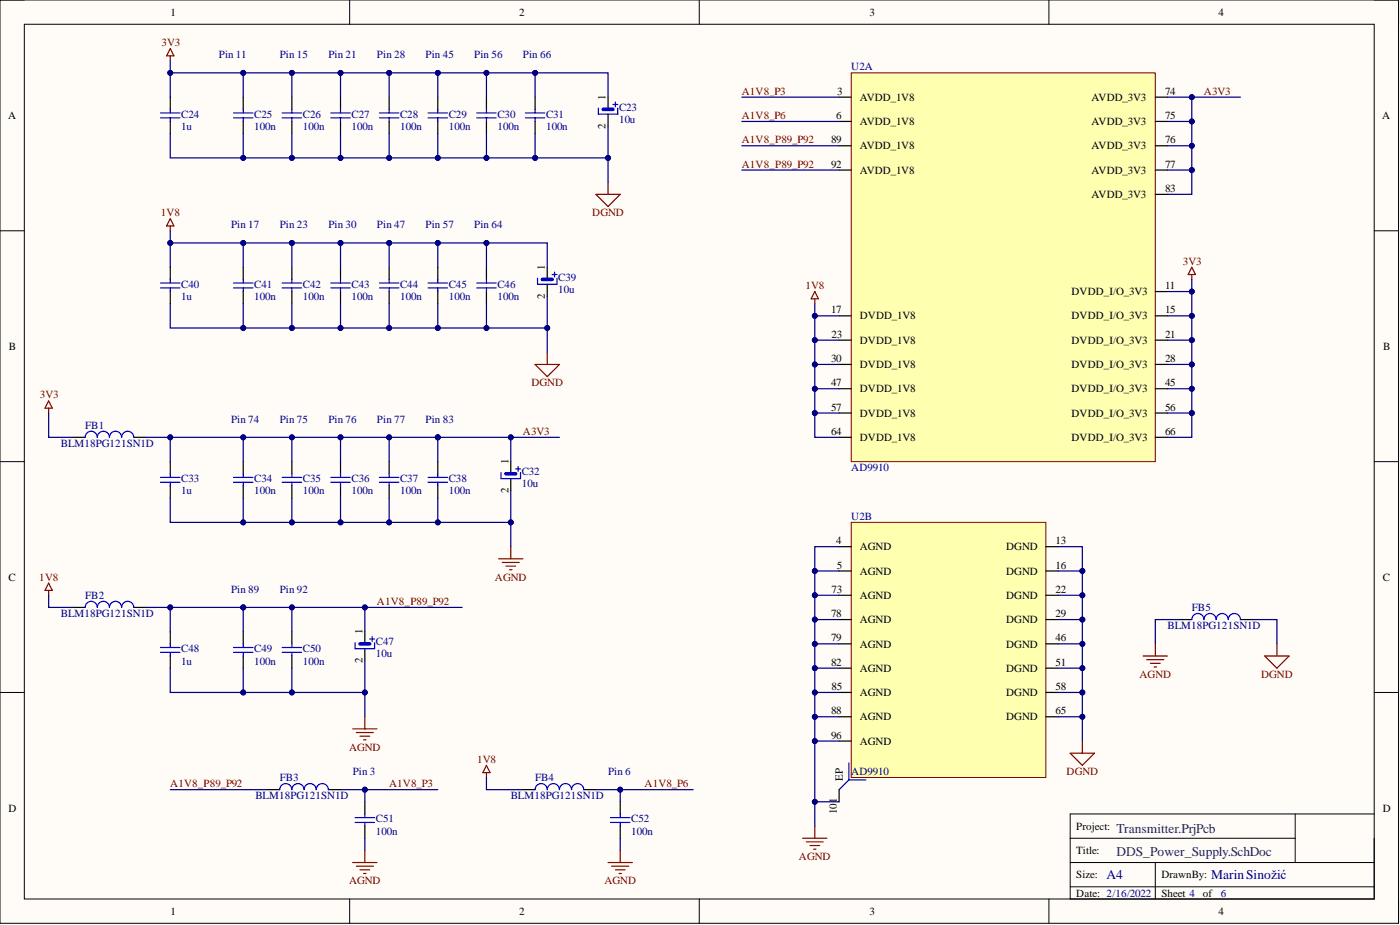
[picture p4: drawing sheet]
<svg xmlns="http://www.w3.org/2000/svg" width="292mm" height="193mm" viewBox="0 0 292 193" stroke-linecap="round" stroke-linejoin="round" font-family="sans-serif">
<defs><g id="words">
<g font-size="2.8" fill="#073763">
<text x="232.9" y="173.8">Transmitter.PrjPcb</text>
<text x="232.9" y="178.6">DDS_Power_Supply.SchDoc</text>
</g>
<g font-size="2.8" fill="#000080">
<text x="230.9" y="183.4">A4</text>
<text x="252.7" y="183.4">MarinSinožić</text>
</g>
<g font-size="2.3">
<text x="35.6" y="3.3">1</text>
<text x="108.3" y="3.3">2</text>
<text x="181.4" y="3.3">3</text>
<text x="254.2" y="3.3">4</text>
<text x="126.4" y="20.8" transform="rotate(-90 126.4 20.8)">1</text>
<text x="174.7" y="19.8">3</text>
<text x="179.4" y="21">AVDD_1V8</text>
<text x="227.8" y="21">AVDD_3V3</text>
<text x="243.1" y="19.8">74</text>
<text x="1.7" y="24.8">A</text>
<text x="126.4" y="26.9" transform="rotate(-90 126.4 26.9)">2</text>
<text x="173.4" y="29.9">89</text>
<text x="174.5" y="24.8">6</text>
<text x="179.4" y="26.1">AVDD_1V8</text>
<text x="227.8" y="26.1">AVDD_3V3</text>
<text x="243.1" y="24.8">75</text>
<text x="243.1" y="29.9">76</text>
<text x="288.4" y="24.8">A</text>
<text x="173.4" y="35">92</text>
<text x="179.4" y="31.2">AVDD_1V8</text>
<text x="227.8" y="31.2">AVDD_3V3</text>
<text x="243.1" y="35">77</text>
<text x="179.4" y="36.2">AVDD_1V8</text>
<text x="227.8" y="41.3">AVDD_3V3</text>
<text x="227.8" y="36.2">AVDD_3V3</text>
<text x="243.1" y="40">83</text>
<text x="113.7" y="56.3" transform="rotate(-90 113.7 56.3)">1</text>
<text x="113.7" y="62.3" transform="rotate(-90 113.7 62.3)">2</text>
<text x="173.4" y="65.4">17</text>
<text x="223.5" y="61.6">DVDD_I/O_3V3</text>
<text x="243.1" y="60.3">11</text>
<text x="243.1" y="65.4">15</text>
<text x="173.5" y="70.5">23</text>
<text x="179.4" y="66.6">DVDD_1V8</text>
<text x="179.4" y="71.7">DVDD_1V8</text>
<text x="223.5" y="66.6">DVDD_I/O_3V3</text>
<text x="223.5" y="71.7">DVDD_I/O_3V3</text>
<text x="243.1" y="70.5">21</text>
<text x="1.9" y="73">B</text>
<text x="173.4" y="75.5">30</text>
<text x="179.4" y="76.8">DVDD_1V8</text>
<text x="223.5" y="76.8">DVDD_I/O_3V3</text>
<text x="243.1" y="75.5">28</text>
<text x="288.6" y="73">B</text>
<text x="173.4" y="80.6">47</text>
<text x="179.4" y="81.9">DVDD_1V8</text>
<text x="223.5" y="81.9">DVDD_I/O_3V3</text>
<text x="243.1" y="80.6">45</text>
<text x="173.4" y="85.7">57</text>
<text x="179.4" y="86.9">DVDD_1V8</text>
<text x="223.5" y="86.9">DVDD_I/O_3V3</text>
<text x="243.1" y="85.7">56</text>
<text x="173.4" y="90.7">64</text>
<text x="179.4" y="92">DVDD_1V8</text>
<text x="223.5" y="92">DVDD_I/O_3V3</text>
<text x="243.1" y="90.7">66</text>
<text x="106.1" y="96.8" transform="rotate(-90 106.1 96.8)">1</text>
<text x="106.1" y="102.9" transform="rotate(-90 106.1 102.9)">2</text>
<text x="174.5" y="113.5">4</text>
<text x="220.2" y="113.5">13</text>
<text x="174.6" y="118.6">5</text>
<text x="179.4" y="114.8">AGND</text>
<text x="179.4" y="119.9">AGND</text>
<text x="209.9" y="114.8">DGND</text>
<text x="209.9" y="119.9">DGND</text>
<text x="220.2" y="118.6">16</text>
<text x="1.8" y="121.1">C</text>
<text x="173.5" y="123.7">73</text>
<text x="179.4" y="124.9">AGND</text>
<text x="209.9" y="124.9">DGND</text>
<text x="220.2" y="123.7">22</text>
<text x="288.5" y="121.1">C</text>
<text x="173.4" y="128.7">78</text>
<text x="179.4" y="130">AGND</text>
<text x="209.9" y="130">DGND</text>
<text x="220.2" y="128.7">29</text>
<text x="75.6" y="132.3" transform="rotate(-90 75.6 132.3)">1</text>
<text x="173.4" y="133.8">79</text>
<text x="179.4" y="135.1">AGND</text>
<text x="209.9" y="135.1">DGND</text>
<text x="220.2" y="133.8">46</text>
<text x="75.6" y="138.4" transform="rotate(-90 75.6 138.4)">2</text>
<text x="173.4" y="138.9">82</text>
<text x="173.5" y="144">85</text>
<text x="179.4" y="140.1">AGND</text>
<text x="209.9" y="140.1">DGND</text>
<text x="220.2" y="138.9">51</text>
<text x="220.2" y="144">58</text>
<text x="173.4" y="149">88</text>
<text x="179.4" y="145.2">AGND</text>
<text x="209.9" y="145.2">DGND</text>
<text x="220.2" y="149">65</text>
<text x="173.4" y="154.1">96</text>
<text x="179.4" y="150.3">AGND</text>
<text x="179.4" y="155.4">AGND</text>
<text x="209.9" y="150.3">DGND</text>
<text x="175.8" y="163" transform="rotate(-90 175.8 163)">EP</text>
<text x="1.8" y="169.3">D</text>
<text x="174.6" y="169.9" transform="rotate(-90 174.6 169.9)">101</text>
<text x="224.6" y="173.1">Project:</text>
<text x="288.5" y="169.3">D</text>
<text x="224.6" y="178.2">Title:</text>
<text x="224.6" y="183.2">Size:</text>
<text x="242.3" y="183.2">DrawnBy:</text>
<text x="35.6" y="190.8">1</text>
<text x="108.3" y="190.8">2</text>
<text x="181.4" y="190.8">3</text>
<text x="224.6" y="187">Date: 2/16/2022</text>
<text x="242.3" y="187">Sheet 4</text>
<text x="250.9" y="187">of</text>
<text x="254.2" y="190.8">4</text>
</g>
<g font-size="2.3" fill="#800000">
<text x="33.7" y="9.6">3V3</text>
<text x="154.8" y="19.8">A1V8_P3</text>
<text x="251.2" y="19.8">A3V3</text>
<text x="154.8" y="24.8">A1V8_P6</text>
<text x="154.8" y="29.9">A1V8_P89_P92</text>
<text x="154.8" y="35">A1V8_P89_P92</text>
<text x="33.6" y="45.1">1V8</text>
<text x="123.6" y="45.1">DGND</text>
<text x="246.8" y="55.2">3V3</text>
<text x="168.1" y="60.3">1V8</text>
<text x="8.3" y="83.1">3V3</text>
<text x="110.9" y="80.6">DGND</text>
<text x="109.1" y="90.7">A3V3</text>
<text x="8.2" y="121.1">1V8</text>
<text x="103.3" y="121.1">AGND</text>
<text x="78.7" y="126.2">A1V8_P89_P92</text>
<text x="237.7" y="141.4">AGND</text>
<text x="263.1" y="141.4">DGND</text>
<text x="72.8" y="156.6">AGND</text>
<text x="99.5" y="159.2">1V8</text>
<text x="222.5" y="161.7">DGND</text>
<text x="35.5" y="164.2">A1V8_P89_P92</text>
<text x="81.2" y="164.2">A1V8_P3</text>
<text x="134.5" y="164.2">A1V8_P6</text>
<text x="166.7" y="179.4">AGND</text>
<text x="72.8" y="184.5">AGND</text>
<text x="126.1" y="184.5">AGND</text>
</g>
<g font-size="2.3" fill="#000080">
<text x="45.7" y="12.2">Pin 11</text>
<text x="58.4" y="12.2">Pin 15</text>
<text x="68.5" y="12.2">Pin 21</text>
<text x="78.7" y="12.2">Pin 28</text>
<text x="88.8" y="12.2">Pin 45</text>
<text x="99" y="12.2">Pin 56</text>
<text x="109.1" y="12.2">Pin 66</text>
<text x="177.6" y="14.7">U2A</text>
<text x="129.2" y="23.1">C23</text>
<text x="37.8" y="24.6">C24</text>
<text x="37.8" y="27.1">1u</text>
<text x="53" y="24.6">C25</text>
<text x="53" y="27.1">100n</text>
<text x="63.2" y="24.6">C26</text>
<text x="63.2" y="27.1">100n</text>
<text x="73.3" y="24.6">C27</text>
<text x="73.3" y="27.1">100n</text>
<text x="83.5" y="24.6">C28</text>
<text x="83.5" y="27.1">100n</text>
<text x="93.6" y="24.6">C29</text>
<text x="93.6" y="27.1">100n</text>
<text x="103.8" y="24.6">C30</text>
<text x="103.8" y="27.1">100n</text>
<text x="113.9" y="24.6">C31</text>
<text x="113.9" y="27.1">100n</text>
<text x="129.2" y="25.6">10u</text>
<text x="48.2" y="47.6">Pin 17</text>
<text x="58.4" y="47.6">Pin 23</text>
<text x="68.5" y="47.6">Pin 30</text>
<text x="78.7" y="47.6">Pin 47</text>
<text x="88.8" y="47.6">Pin 57</text>
<text x="99" y="47.6">Pin 64</text>
<text x="116.5" y="58.5">C39</text>
<text x="37.8" y="60.1">C40</text>
<text x="37.8" y="62.6">1u</text>
<text x="53" y="60.1">C41</text>
<text x="53" y="62.6">100n</text>
<text x="63.2" y="60.1">C42</text>
<text x="63.2" y="62.6">100n</text>
<text x="73.3" y="60.1">C43</text>
<text x="73.3" y="62.6">100n</text>
<text x="83.5" y="60.1">C44</text>
<text x="83.5" y="62.6">100n</text>
<text x="93.6" y="60.1">C45</text>
<text x="93.6" y="62.6">100n</text>
<text x="103.8" y="60.1">C46</text>
<text x="103.8" y="62.6">100n</text>
<text x="116.5" y="61.1">10u</text>
<text x="17.8" y="89.5">FB1</text>
<text x="48.2" y="88.2">Pin 74</text>
<text x="58.4" y="88.2">Pin 75</text>
<text x="68.5" y="88.2">Pin 76</text>
<text x="78.7" y="88.2">Pin 77</text>
<text x="88.8" y="88.2">Pin 83</text>
<text x="12.7" y="93.3">BLM18PG121SN1D</text>
<text x="37.8" y="100.6">C33</text>
<text x="53" y="100.6">C34</text>
<text x="63.2" y="100.6">C35</text>
<text x="73.3" y="100.6">C36</text>
<text x="83.5" y="100.6">C37</text>
<text x="93.6" y="100.6">C38</text>
<text x="108.9" y="99.1">C32</text>
<text x="108.9" y="101.6">10u</text>
<text x="177.6" y="98.3">AD9910</text>
<text x="37.8" y="103.1">1u</text>
<text x="53" y="103.1">100n</text>
<text x="63.2" y="103.1">100n</text>
<text x="73.3" y="103.1">100n</text>
<text x="83.5" y="103.1">100n</text>
<text x="93.6" y="103.1">100n</text>
<text x="177.6" y="108.5">U2B</text>
<text x="17.8" y="124.9">FB2</text>
<text x="48.2" y="123.7">Pin 89</text>
<text x="58.4" y="123.7">Pin 92</text>
<text x="12.7" y="128.7">BLM18PG121SN1D</text>
<text x="243.6" y="131.3">BLM18PG121SN1D</text>
<text x="248.7" y="127.5">FB5</text>
<text x="37.8" y="136.1">C48</text>
<text x="53" y="136.1">C49</text>
<text x="63.2" y="136.1">C50</text>
<text x="78.4" y="134.6">C47</text>
<text x="78.4" y="137.1">10u</text>
<text x="37.8" y="138.6">1u</text>
<text x="53" y="138.6">100n</text>
<text x="63.2" y="138.6">100n</text>
<text x="73.6" y="161.7">Pin 3</text>
<text x="126.9" y="161.7">Pin 6</text>
<text x="177.6" y="161.7">AD9910</text>
<text x="53.3" y="166.8">BLM18PG121SN1D</text>
<text x="58.4" y="163">FB3</text>
<text x="106.6" y="166.8">BLM18PG121SN1D</text>
<text x="111.6" y="163">FB4</text>
<text x="78.4" y="171.6">C51</text>
<text x="131.7" y="171.6">C52</text>
<text x="78.4" y="174.1">100n</text>
<text x="131.7" y="174.1">100n</text>
<text x="254.7" y="187">6</text>
</g>
</g></defs>
<path d="M0 0h291.8v192.6h-291.8z" fill-rule="evenodd" fill="#fffcf8"/>
<path d="M0 0h291.8v192.6h-291.8z" fill="none" stroke="#000" stroke-width=".21"/>
<path d="M5.1 5.1h281.6v182.4h-281.6z" fill-rule="evenodd" fill="#fffcf8"/>
<g fill="none" stroke="#000" stroke-width=".21">
<path d="M0 0h5.1M72.9 0v5.1M145.9 0v5.1M218.8 0v5.1M286.7 0h5.1v5.1M5.1 5.1h281.6v182.4h-281.6zM0 48.1h5.1M286.7 48.1h5.1M0 96.3h5.1M286.7 96.3h5.1M0 144.5h5.1M286.7 144.5h5.1"/>
<path d="M223.3 174.9h46.9M223.3 179.9h63.4M241 179.9v7.6M270.2 169.8v10.1M286.7 169.8h-63.4v17.7h63.4v-12.6M72.9 187.5v5.1M145.9 187.5v5.1M218.8 187.5v5.1M223.3 185h63.4M291.8 187.5v5.1"/>
</g>
<path d="M177.6 15.2h63.4v81.1h-63.4z" fill-rule="evenodd" fill="#ffffb0"/>
<path d="M177.6 15.2h63.4v81.1h-63.4z" fill="none" stroke="#800000" stroke-width=".21"/>
<g fill="none" stroke="#000" stroke-width=".25">
<path d="M175.1 20.3h2.5M175.1 25.3h2.5M175.1 30.4h2.5M175.1 35.5h2.5M241 20.3h2.6M241 25.3h2.6M241 30.4h2.6M241 35.5h2.6M241 40.5h2.6M175.1 65.9h2.5M175.1 71h2.5M175.1 76h2.5"/>
<path d="M241 65.9h2.6M241 71h2.6M241 76h2.6M241 60.8h2.6M175.1 81.1h2.5M175.1 86.2h2.5M175.1 91.2h2.5M241 81.1h2.6M241 86.2h2.6M241 91.2h2.6"/>
</g>
<path d="M177.6 109h40.6v53.2h-40.6z" fill-rule="evenodd" fill="#ffffb0"/>
<path d="M177.6 109h40.6v53.2h-40.6z" fill="none" stroke="#800000" stroke-width=".21"/>
<g fill="none" stroke="#000" stroke-width=".25">
<path d="M35.5 20.3v2.5M35.5 25.3v2.6M60.9 20.3v2.5M60.9 25.3v2.6M71 20.3v2.5M71 25.3v2.6M81.2 20.3v2.5M81.2 25.3v2.6M91.3 20.3v2.5M91.3 25.3v2.6M101.5 20.3v2.5M101.5 25.3v2.6"/>
<path d="M111.6 20.3v2.5M111.6 25.3v2.6M126.9 20.3v2.5M126.9 23.8v2.6M15.2 91.2h2.6M27.9 91.2h2.5M35.5 96.3v2.5M50.7 96.3v2.5M60.9 96.3v2.5M71 96.3v2.5M81.2 96.3v2.5M91.3 96.3v2.5"/>
<path d="M106.6 96.3v2.5M106.6 99.9v2.5M35.5 101.4v2.5M50.7 101.4v2.5M60.9 101.4v2.5M71 101.4v2.5M81.2 101.4v2.5M91.3 101.4v2.5M175.1 114h2.5M175.1 119.1h2.5M218.2 114h2.5M218.2 119.1h2.5"/>
<path d="M15.2 126.7h2.6M27.9 126.7h2.5M35.5 131.8v2.5M35.5 136.9v2.5M50.7 131.8v2.5M50.7 136.9v2.5M60.9 131.8v2.5M60.9 136.9v2.5M76.1 131.8v2.5M76.1 135.3v2.6M175.1 124.2h2.5M175.1 129.3h2.5"/>
<path d="M175.1 134.3h2.5M175.1 139.4h2.5M218.2 124.2h2.5M218.2 129.3h2.5M218.2 134.3h2.5M218.2 139.4h2.5M246.1 129.3h2.6M258.8 129.3h2.5M175.1 144.5h2.5M175.1 149.5h2.5M175.1 154.6h2.5M218.2 144.5h2.5"/>
<path d="M218.2 149.5h2.5M55.8 164.7h2.6M68.5 164.7h2.5M76.1 167.3v2.5M76.1 172.3v2.6M109.1 164.7h2.5M121.8 164.7h2.5M129.4 167.3v2.5M129.4 172.3v2.6M175.1 164.7v2.6"/>
</g>
<g fill="none" stroke="#00f" stroke-width=".25">
<path d="M33.5 23.6h4.1M33.5 24.6h4.1M35.5 22.8v.8M35.5 24.6v.7M58.9 23.6h4M58.9 24.6h4M60.9 22.8v.8M60.9 24.6v.7M69 23.6h4.1M69 24.6h4.1M71 22.8v.8M71 24.6v.7"/>
<path d="M79.2 23.6h4M79.2 24.6h4M81.2 22.8v.8M81.2 24.6v.7M89.3 23.6h4.1M89.3 24.6h4.1M91.3 22.8v.8M91.3 24.6v.7M99.5 23.6h4M99.5 24.6h4M101.5 22.8v.8M101.5 24.6v.7"/>
<path d="M109.6 23.6h4.1M109.6 24.6h4.1M111.6 22.8v.8M111.6 24.6v.7M124.8 22.5v1.3h4.1v-1.3M127.9 21.8h1M128.4 21.3v1M17.8 91.2a1.27 1.27 0 0 1 1.2-1.2 1.27 1.27 0 0 1 1.3 1.2 1.27 1.27 0 0 1 1.3-1.2 1.27 1.27 0 0 1 1.2 1.2 1.27 1.27 0 0 1 1.3-1.2 1.27 1.27 0 0 1 1.3 1.2 1.27 1.27 0 0 1 1.2-1.2 1.27 1.27 0 0 1 1.3 1.2M33.5 99.6h4.1M35.5 98.8v.8M48.7 99.6h4.1M50.7 98.8v.8"/>
<path d="M58.9 99.6h4M60.9 98.8v.8M69 99.6h4.1M71 98.8v.8M79.2 99.6h4M81.2 98.8v.8M89.3 99.6h4.1M91.3 98.8v.8M104.5 98.6v1.3h4.1v-1.3M107.6 97.8h1M108.1 97.3v1M33.5 100.6h4.1"/>
<path d="M35.5 100.6v.8M48.7 100.6h4.1M50.7 100.6v.8M58.9 100.6h4M60.9 100.6v.8M69 100.6h4.1M71 100.6v.8M79.2 100.6h4M81.2 100.6v.8M89.3 100.6h4.1M91.3 100.6v.8M17.8 126.7a1.27 1.27 0 0 1 1.2-1.3 1.27 1.27 0 0 1 1.3 1.3 1.27 1.27 0 0 1 1.3-1.3 1.27 1.27 0 0 1 1.2 1.3 1.27 1.27 0 0 1 1.3-1.3 1.27 1.27 0 0 1 1.3 1.3 1.27 1.27 0 0 1 1.2-1.3 1.27 1.27 0 0 1 1.3 1.3"/>
<path d="M33.5 135.1h4.1M33.5 136.1h4.1M35.5 134.3v.8M35.5 136.1v.8M48.7 135.1h4.1M48.7 136.1h4.1M50.7 134.3v.8M50.7 136.1v.8M58.9 135.1h4M58.9 136.1h4M60.9 134.3v.8M60.9 136.1v.8"/>
<path d="M74.1 134.1v1.2h4v-1.2M77.1 133.3h1M77.6 132.8v1M248.7 129.3a1.27 1.27 0 0 1 1.2-1.3 1.27 1.27 0 0 1 1.3 1.3 1.27 1.27 0 0 1 1.3-1.3 1.27 1.27 0 0 1 1.2 1.3 1.27 1.27 0 0 1 1.3-1.3 1.27 1.27 0 0 1 1.3 1.3 1.27 1.27 0 0 1 1.2-1.3 1.27 1.27 0 0 1 1.3 1.3M177.1 159.2v3.5M58.4 164.7a1.27 1.27 0 0 1 1.2-1.2 1.27 1.27 0 0 1 1.3 1.2 1.27 1.27 0 0 1 1.3-1.2 1.27 1.27 0 0 1 1.2 1.2 1.27 1.27 0 0 1 1.3-1.2 1.27 1.27 0 0 1 1.3 1.2 1.27 1.27 0 0 1 1.2-1.2 1.27 1.27 0 0 1 1.3 1.2M74.1 170.6h4M74.1 171.6h4M76.1 169.8v.8M76.1 171.6v.7M111.6 164.7a1.27 1.27 0 0 1 1.3-1.2 1.27 1.27 0 0 1 1.3 1.2 1.27 1.27 0 0 1 1.2-1.2 1.27 1.27 0 0 1 1.3 1.2 1.27 1.27 0 0 1 1.3-1.2 1.27 1.27 0 0 1 1.3 1.2 1.27 1.27 0 0 1 1.2-1.2 1.27 1.27 0 0 1 1.3 1.2M127.4 170.6h4"/>
<path d="M127.4 171.6h4M129.4 169.8v.8M129.4 171.6v.7M177.1 162.7h3.6M177.1 162.7l-2 2"/>
</g>
<g fill="none" stroke="#800000" stroke-width=".25">
<path d="M35.5 10.1l.8 1.6h-1.5zM35.5 11.7v1M126.9 38v2.5M124.3 40.5h5.1l-2.5 2.6zM10.1 83.6l.8 1.6h-1.5zM10.1 85.2v1M104 116.6h5.1M104.8 117.3h3.5M105.6 118.1h2M106.3 118.9h.5M106.6 114v2.6M10.1 123.2v1"/>
<path d="M10.1 121.6l.8 1.6h-1.5zM238.5 136.9h5.1M239.3 137.6h3.5M240 138.4h2.1M240.8 139.1h.5M241 134.3v2.6M263.9 136.9h5.1l-2.6 2.5zM266.4 134.3v2.6M73.6 152.1h5.1M74.3 152.8h3.6M75.1 153.6h2M75.9 154.3h.5"/>
<path d="M76.1 149.5v2.6M223.3 157.1h5.1l-2.6 2.6zM225.8 154.6v2.5M73.6 179.9h5.1M76.1 177.4v2.5M126.9 179.9h5M129.4 177.4v2.5M167.5 174.9h5M168.2 175.6h3.6M169 176.4h2M169.7 177.2h.6M170 172.3v2.6"/>
<path d="M74.3 180.7h3.6M75.1 181.5h2M75.9 182.2h.5M127.6 180.7h3.6M128.4 181.5h2M129.2 182.2h.5"/>
</g>
<path d="M125.9 22.8h2M105.6 98.8h2M75.1 134.3h2" fill="none" stroke="#00f" stroke-width=".76"/>
<path d="M50.7 15.2v5.1" fill="none" stroke="#000080" stroke-width=".25"/>
<circle cx="50.7" cy="15.2" r=".51" fill="#000080"/>
<circle cx="50.7" cy="15.2" r=".51" fill="none" stroke="#000080" stroke-width=".21"/>
<path d="M60.9 15.2v5.1" fill="none" stroke="#000080" stroke-width=".25"/>
<circle cx="60.9" cy="15.2" r=".51" fill="#000080"/>
<circle cx="60.9" cy="15.2" r=".51" fill="none" stroke="#000080" stroke-width=".21"/>
<path d="M71 15.2v5.1" fill="none" stroke="#000080" stroke-width=".25"/>
<circle cx="71" cy="15.2" r=".51" fill="#000080"/>
<circle cx="71" cy="15.2" r=".51" fill="none" stroke="#000080" stroke-width=".21"/>
<path d="M81.2 15.2v5.1" fill="none" stroke="#000080" stroke-width=".25"/>
<circle cx="81.2" cy="15.2" r=".51" fill="#000080"/>
<circle cx="81.2" cy="15.2" r=".51" fill="none" stroke="#000080" stroke-width=".21"/>
<path d="M91.3 15.2v5.1" fill="none" stroke="#000080" stroke-width=".25"/>
<circle cx="91.3" cy="15.2" r=".51" fill="#000080"/>
<circle cx="91.3" cy="15.2" r=".51" fill="none" stroke="#000080" stroke-width=".21"/>
<path d="M101.5 15.2v5.1" fill="none" stroke="#000080" stroke-width=".25"/>
<circle cx="101.5" cy="15.2" r=".51" fill="#000080"/>
<circle cx="101.5" cy="15.2" r=".51" fill="none" stroke="#000080" stroke-width=".21"/>
<path d="M111.6 15.2v5.1" fill="none" stroke="#000080" stroke-width=".25"/>
<circle cx="111.6" cy="15.2" r=".51" fill="#000080"/>
<circle cx="111.6" cy="15.2" r=".51" fill="none" stroke="#000080" stroke-width=".21"/>
<path d="M60.9 27.9v5" fill="none" stroke="#000080" stroke-width=".25"/>
<circle cx="60.9" cy="32.9" r=".51" fill="#000080"/>
<circle cx="60.9" cy="32.9" r=".51" fill="none" stroke="#000080" stroke-width=".21"/>
<path d="M71 27.9v5" fill="none" stroke="#000080" stroke-width=".25"/>
<circle cx="71" cy="32.9" r=".51" fill="#000080"/>
<circle cx="71" cy="32.9" r=".51" fill="none" stroke="#000080" stroke-width=".21"/>
<path d="M35.5 27.9v5h45.7" fill="none" stroke="#000080" stroke-width=".25"/>
<circle cx="50.7" cy="32.9" r=".51" fill="#000080"/>
<circle cx="50.7" cy="32.9" r=".51" fill="none" stroke="#000080" stroke-width=".21"/>
<circle cx="60.9" cy="32.9" r=".51" fill="#000080"/>
<circle cx="60.9" cy="32.9" r=".51" fill="none" stroke="#000080" stroke-width=".21"/>
<circle cx="71" cy="32.9" r=".51" fill="#000080"/>
<circle cx="71" cy="32.9" r=".51" fill="none" stroke="#000080" stroke-width=".21"/>
<circle cx="81.2" cy="32.9" r=".51" fill="#000080"/>
<circle cx="81.2" cy="32.9" r=".51" fill="none" stroke="#000080" stroke-width=".21"/>
<path d="M101.5 27.9v5" fill="none" stroke="#000080" stroke-width=".25"/>
<circle cx="101.5" cy="32.9" r=".51" fill="#000080"/>
<circle cx="101.5" cy="32.9" r=".51" fill="none" stroke="#000080" stroke-width=".21"/>
<path d="M111.6 27.9v5" fill="none" stroke="#000080" stroke-width=".25"/>
<circle cx="111.6" cy="32.9" r=".51" fill="#000080"/>
<circle cx="111.6" cy="32.9" r=".51" fill="none" stroke="#000080" stroke-width=".21"/>
<path d="M126.9 32.9v5.1" fill="none" stroke="#000080" stroke-width=".25"/>
<circle cx="126.9" cy="32.9" r=".51" fill="#000080"/>
<circle cx="126.9" cy="32.9" r=".51" fill="none" stroke="#000080" stroke-width=".21"/>
<path d="M10.1 86.2v5h5.1M106.6 102.4v6.6h-71.1v-5.1" fill="none" stroke="#000080" stroke-width=".25"/>
<circle cx="106.6" cy="109" r=".51" fill="#000080"/>
<circle cx="106.6" cy="109" r=".51" fill="none" stroke="#000080" stroke-width=".21"/>
<circle cx="91.3" cy="109" r=".51" fill="#000080"/>
<circle cx="91.3" cy="109" r=".51" fill="none" stroke="#000080" stroke-width=".21"/>
<circle cx="81.2" cy="109" r=".51" fill="#000080"/>
<circle cx="81.2" cy="109" r=".51" fill="none" stroke="#000080" stroke-width=".21"/>
<circle cx="71" cy="109" r=".51" fill="#000080"/>
<circle cx="71" cy="109" r=".51" fill="none" stroke="#000080" stroke-width=".21"/>
<circle cx="60.9" cy="109" r=".51" fill="#000080"/>
<circle cx="60.9" cy="109" r=".51" fill="none" stroke="#000080" stroke-width=".21"/>
<circle cx="50.7" cy="109" r=".51" fill="#000080"/>
<circle cx="50.7" cy="109" r=".51" fill="none" stroke="#000080" stroke-width=".21"/>
<path d="M35.5 91.2v5.1" fill="none" stroke="#000080" stroke-width=".25"/>
<circle cx="35.5" cy="91.2" r=".51" fill="#000080"/>
<circle cx="35.5" cy="91.2" r=".51" fill="none" stroke="#000080" stroke-width=".21"/>
<path d="M50.7 91.2v5.1" fill="none" stroke="#000080" stroke-width=".25"/>
<circle cx="50.7" cy="91.2" r=".51" fill="#000080"/>
<circle cx="50.7" cy="91.2" r=".51" fill="none" stroke="#000080" stroke-width=".21"/>
<path d="M50.7 103.9v5.1" fill="none" stroke="#000080" stroke-width=".25"/>
<circle cx="50.7" cy="109" r=".51" fill="#000080"/>
<circle cx="50.7" cy="109" r=".51" fill="none" stroke="#000080" stroke-width=".21"/>
<path d="M60.9 103.9v5.1" fill="none" stroke="#000080" stroke-width=".25"/>
<circle cx="60.9" cy="109" r=".51" fill="#000080"/>
<circle cx="60.9" cy="109" r=".51" fill="none" stroke="#000080" stroke-width=".21"/>
<path d="M71 103.9v5.1" fill="none" stroke="#000080" stroke-width=".25"/>
<circle cx="71" cy="109" r=".51" fill="#000080"/>
<circle cx="71" cy="109" r=".51" fill="none" stroke="#000080" stroke-width=".21"/>
<path d="M81.2 103.9v5.1" fill="none" stroke="#000080" stroke-width=".25"/>
<circle cx="81.2" cy="109" r=".51" fill="#000080"/>
<circle cx="81.2" cy="109" r=".51" fill="none" stroke="#000080" stroke-width=".21"/>
<path d="M91.3 103.9v5.1" fill="none" stroke="#000080" stroke-width=".25"/>
<circle cx="91.3" cy="109" r=".51" fill="#000080"/>
<circle cx="91.3" cy="109" r=".51" fill="none" stroke="#000080" stroke-width=".21"/>
<path d="M91.3 91.2v5.1" fill="none" stroke="#000080" stroke-width=".25"/>
<circle cx="91.3" cy="91.2" r=".51" fill="#000080"/>
<circle cx="91.3" cy="91.2" r=".51" fill="none" stroke="#000080" stroke-width=".21"/>
<path d="M81.2 91.2v5.1" fill="none" stroke="#000080" stroke-width=".25"/>
<circle cx="81.2" cy="91.2" r=".51" fill="#000080"/>
<circle cx="81.2" cy="91.2" r=".51" fill="none" stroke="#000080" stroke-width=".21"/>
<path d="M71 91.2v5.1" fill="none" stroke="#000080" stroke-width=".25"/>
<circle cx="71" cy="91.2" r=".51" fill="#000080"/>
<circle cx="71" cy="91.2" r=".51" fill="none" stroke="#000080" stroke-width=".21"/>
<path d="M60.9 91.2v5.1" fill="none" stroke="#000080" stroke-width=".25"/>
<circle cx="60.9" cy="91.2" r=".51" fill="#000080"/>
<circle cx="60.9" cy="91.2" r=".51" fill="none" stroke="#000080" stroke-width=".21"/>
<path d="M91.3 91.2h25.4" fill="none" stroke="#000080" stroke-width=".25"/>
<circle cx="91.3" cy="91.2" r=".51" fill="#000080"/>
<circle cx="91.3" cy="91.2" r=".51" fill="none" stroke="#000080" stroke-width=".21"/>
<circle cx="106.6" cy="91.2" r=".51" fill="#000080"/>
<circle cx="106.6" cy="91.2" r=".51" fill="none" stroke="#000080" stroke-width=".21"/>
<path d="M106.6 109v5" fill="none" stroke="#000080" stroke-width=".25"/>
<circle cx="106.6" cy="109" r=".51" fill="#000080"/>
<circle cx="106.6" cy="109" r=".51" fill="none" stroke="#000080" stroke-width=".21"/>
<path d="M81.2 27.9v5h10.1" fill="none" stroke="#000080" stroke-width=".25"/>
<circle cx="81.2" cy="32.9" r=".51" fill="#000080"/>
<circle cx="81.2" cy="32.9" r=".51" fill="none" stroke="#000080" stroke-width=".21"/>
<circle cx="91.3" cy="32.9" r=".51" fill="#000080"/>
<circle cx="91.3" cy="32.9" r=".51" fill="none" stroke="#000080" stroke-width=".21"/>
<path d="M126.9 26.4v6.5h-35.6v-5" fill="none" stroke="#000080" stroke-width=".25"/>
<circle cx="91.3" cy="32.9" r=".51" fill="#000080"/>
<circle cx="91.3" cy="32.9" r=".51" fill="none" stroke="#000080" stroke-width=".21"/>
<circle cx="101.5" cy="32.9" r=".51" fill="#000080"/>
<circle cx="101.5" cy="32.9" r=".51" fill="none" stroke="#000080" stroke-width=".21"/>
<circle cx="111.6" cy="32.9" r=".51" fill="#000080"/>
<circle cx="111.6" cy="32.9" r=".51" fill="none" stroke="#000080" stroke-width=".21"/>
<circle cx="126.9" cy="32.9" r=".51" fill="#000080"/>
<circle cx="126.9" cy="32.9" r=".51" fill="none" stroke="#000080" stroke-width=".21"/>
<path d="M10.1 124.2v2.5h5.1M35.5 126.7v5.1" fill="none" stroke="#000080" stroke-width=".25"/>
<circle cx="35.5" cy="126.7" r=".51" fill="#000080"/>
<circle cx="35.5" cy="126.7" r=".51" fill="none" stroke="#000080" stroke-width=".21"/>
<path d="M50.7 126.7v5.1" fill="none" stroke="#000080" stroke-width=".25"/>
<circle cx="50.7" cy="126.7" r=".51" fill="#000080"/>
<circle cx="50.7" cy="126.7" r=".51" fill="none" stroke="#000080" stroke-width=".21"/>
<path d="M60.9 126.7v5.1" fill="none" stroke="#000080" stroke-width=".25"/>
<circle cx="60.9" cy="126.7" r=".51" fill="#000080"/>
<circle cx="60.9" cy="126.7" r=".51" fill="none" stroke="#000080" stroke-width=".21"/>
<path d="M76.1 137.9v6.6h-40.6v-5.1" fill="none" stroke="#000080" stroke-width=".25"/>
<circle cx="50.7" cy="144.5" r=".51" fill="#000080"/>
<circle cx="50.7" cy="144.5" r=".51" fill="none" stroke="#000080" stroke-width=".21"/>
<circle cx="60.9" cy="144.5" r=".51" fill="#000080"/>
<circle cx="60.9" cy="144.5" r=".51" fill="none" stroke="#000080" stroke-width=".21"/>
<circle cx="76.1" cy="144.5" r=".51" fill="#000080"/>
<circle cx="76.1" cy="144.5" r=".51" fill="none" stroke="#000080" stroke-width=".21"/>
<path d="M50.7 139.4v5.1" fill="none" stroke="#000080" stroke-width=".25"/>
<circle cx="50.7" cy="144.5" r=".51" fill="#000080"/>
<circle cx="50.7" cy="144.5" r=".51" fill="none" stroke="#000080" stroke-width=".21"/>
<path d="M60.9 139.4v5.1" fill="none" stroke="#000080" stroke-width=".25"/>
<circle cx="60.9" cy="144.5" r=".51" fill="#000080"/>
<circle cx="60.9" cy="144.5" r=".51" fill="none" stroke="#000080" stroke-width=".21"/>
<path d="M76.1 144.5v5" fill="none" stroke="#000080" stroke-width=".25"/>
<circle cx="76.1" cy="144.5" r=".51" fill="#000080"/>
<circle cx="76.1" cy="144.5" r=".51" fill="none" stroke="#000080" stroke-width=".21"/>
<path d="M50.7 126.7h45.7" fill="none" stroke="#000080" stroke-width=".25"/>
<circle cx="50.7" cy="126.7" r=".51" fill="#000080"/>
<circle cx="50.7" cy="126.7" r=".51" fill="none" stroke="#000080" stroke-width=".21"/>
<circle cx="60.9" cy="126.7" r=".51" fill="#000080"/>
<circle cx="60.9" cy="126.7" r=".51" fill="none" stroke="#000080" stroke-width=".21"/>
<circle cx="76.1" cy="126.7" r=".51" fill="#000080"/>
<circle cx="76.1" cy="126.7" r=".51" fill="none" stroke="#000080" stroke-width=".21"/>
<path d="M35.5 164.7h20.3M71 164.7h5.1v2.6" fill="none" stroke="#000080" stroke-width=".25"/>
<circle cx="76.1" cy="164.7" r=".51" fill="#000080"/>
<circle cx="76.1" cy="164.7" r=".51" fill="none" stroke="#000080" stroke-width=".21"/>
<path d="M76.1 174.9v2.5M76.1 164.7h15.2" fill="none" stroke="#000080" stroke-width=".25"/>
<circle cx="76.1" cy="164.7" r=".51" fill="#000080"/>
<circle cx="76.1" cy="164.7" r=".51" fill="none" stroke="#000080" stroke-width=".21"/>
<path d="M124.3 164.7h5.1v2.6" fill="none" stroke="#000080" stroke-width=".25"/>
<circle cx="129.4" cy="164.7" r=".51" fill="#000080"/>
<circle cx="129.4" cy="164.7" r=".51" fill="none" stroke="#000080" stroke-width=".21"/>
<path d="M129.4 174.9v2.5M129.4 164.7h15.2" fill="none" stroke="#000080" stroke-width=".25"/>
<circle cx="129.4" cy="164.7" r=".51" fill="#000080"/>
<circle cx="129.4" cy="164.7" r=".51" fill="none" stroke="#000080" stroke-width=".21"/>
<path d="M243.6 20.3h5.1v20.2h-5.1M246.1 129.3h-5.1v5M261.3 129.3h5.1v5" fill="none" stroke="#000080" stroke-width=".25"/>
<circle cx="248.7" cy="35.5" r=".51" fill="#000080"/>
<circle cx="248.7" cy="35.5" r=".51" fill="none" stroke="#000080" stroke-width=".21"/>
<circle cx="248.7" cy="30.4" r=".51" fill="#000080"/>
<circle cx="248.7" cy="30.4" r=".51" fill="none" stroke="#000080" stroke-width=".21"/>
<circle cx="248.7" cy="25.3" r=".51" fill="#000080"/>
<circle cx="248.7" cy="25.3" r=".51" fill="none" stroke="#000080" stroke-width=".21"/>
<circle cx="248.7" cy="20.3" r=".51" fill="#000080"/>
<circle cx="248.7" cy="20.3" r=".51" fill="none" stroke="#000080" stroke-width=".21"/>
<path d="M243.6 25.3h5.1" fill="none" stroke="#000080" stroke-width=".25"/>
<circle cx="248.7" cy="25.3" r=".51" fill="#000080"/>
<circle cx="248.7" cy="25.3" r=".51" fill="none" stroke="#000080" stroke-width=".21"/>
<path d="M243.6 30.4h5.1" fill="none" stroke="#000080" stroke-width=".25"/>
<circle cx="248.7" cy="30.4" r=".51" fill="#000080"/>
<circle cx="248.7" cy="30.4" r=".51" fill="none" stroke="#000080" stroke-width=".21"/>
<path d="M243.6 35.5h5.1" fill="none" stroke="#000080" stroke-width=".25"/>
<circle cx="248.7" cy="35.5" r=".51" fill="#000080"/>
<circle cx="248.7" cy="35.5" r=".51" fill="none" stroke="#000080" stroke-width=".21"/>
<path d="M248.7 20.3h10.1" fill="none" stroke="#000080" stroke-width=".25"/>
<circle cx="248.7" cy="20.3" r=".51" fill="#000080"/>
<circle cx="248.7" cy="20.3" r=".51" fill="none" stroke="#000080" stroke-width=".21"/>
<path d="M154.8 35.5h20.3M154.8 30.4h20.3M154.8 25.3h20.3M154.8 20.3h20.3M243.6 65.9h5.1" fill="none" stroke="#000080" stroke-width=".25"/>
<circle cx="248.7" cy="65.9" r=".51" fill="#000080"/>
<circle cx="248.7" cy="65.9" r=".51" fill="none" stroke="#000080" stroke-width=".21"/>
<path d="M243.6 71h5.1" fill="none" stroke="#000080" stroke-width=".25"/>
<circle cx="248.7" cy="71" r=".51" fill="#000080"/>
<circle cx="248.7" cy="71" r=".51" fill="none" stroke="#000080" stroke-width=".21"/>
<path d="M243.6 76h5.1" fill="none" stroke="#000080" stroke-width=".25"/>
<circle cx="248.7" cy="76" r=".51" fill="#000080"/>
<circle cx="248.7" cy="76" r=".51" fill="none" stroke="#000080" stroke-width=".21"/>
<path d="M243.6 81.1h5.1" fill="none" stroke="#000080" stroke-width=".25"/>
<circle cx="248.7" cy="81.1" r=".51" fill="#000080"/>
<circle cx="248.7" cy="81.1" r=".51" fill="none" stroke="#000080" stroke-width=".21"/>
<path d="M243.6 86.2h5.1" fill="none" stroke="#000080" stroke-width=".25"/>
<circle cx="248.7" cy="86.2" r=".51" fill="#000080"/>
<circle cx="248.7" cy="86.2" r=".51" fill="none" stroke="#000080" stroke-width=".21"/>
<path d="M175.1 65.9h-5.1v25.3h5.1" fill="none" stroke="#000080" stroke-width=".25"/>
<circle cx="170" cy="65.9" r=".51" fill="#000080"/>
<circle cx="170" cy="65.9" r=".51" fill="none" stroke="#000080" stroke-width=".21"/>
<circle cx="170" cy="71" r=".51" fill="#000080"/>
<circle cx="170" cy="71" r=".51" fill="none" stroke="#000080" stroke-width=".21"/>
<circle cx="170" cy="76" r=".51" fill="#000080"/>
<circle cx="170" cy="76" r=".51" fill="none" stroke="#000080" stroke-width=".21"/>
<circle cx="170" cy="81.1" r=".51" fill="#000080"/>
<circle cx="170" cy="81.1" r=".51" fill="none" stroke="#000080" stroke-width=".21"/>
<circle cx="170" cy="86.2" r=".51" fill="#000080"/>
<circle cx="170" cy="86.2" r=".51" fill="none" stroke="#000080" stroke-width=".21"/>
<path d="M170 71h5.1" fill="none" stroke="#000080" stroke-width=".25"/>
<circle cx="170" cy="71" r=".51" fill="#000080"/>
<circle cx="170" cy="71" r=".51" fill="none" stroke="#000080" stroke-width=".21"/>
<path d="M170 76h5.1" fill="none" stroke="#000080" stroke-width=".25"/>
<circle cx="170" cy="76" r=".51" fill="#000080"/>
<circle cx="170" cy="76" r=".51" fill="none" stroke="#000080" stroke-width=".21"/>
<path d="M170 81.1h5.1" fill="none" stroke="#000080" stroke-width=".25"/>
<circle cx="170" cy="81.1" r=".51" fill="#000080"/>
<circle cx="170" cy="81.1" r=".51" fill="none" stroke="#000080" stroke-width=".21"/>
<path d="M170 86.2h5.1" fill="none" stroke="#000080" stroke-width=".25"/>
<circle cx="170" cy="86.2" r=".51" fill="#000080"/>
<circle cx="170" cy="86.2" r=".51" fill="none" stroke="#000080" stroke-width=".21"/>
<path d="M220.7 114h5.1v35.5h-5.1" fill="none" stroke="#000080" stroke-width=".25"/>
<circle cx="225.8" cy="119.1" r=".51" fill="#000080"/>
<circle cx="225.8" cy="119.1" r=".51" fill="none" stroke="#000080" stroke-width=".21"/>
<circle cx="225.8" cy="124.2" r=".51" fill="#000080"/>
<circle cx="225.8" cy="124.2" r=".51" fill="none" stroke="#000080" stroke-width=".21"/>
<circle cx="225.8" cy="129.3" r=".51" fill="#000080"/>
<circle cx="225.8" cy="129.3" r=".51" fill="none" stroke="#000080" stroke-width=".21"/>
<circle cx="225.8" cy="134.3" r=".51" fill="#000080"/>
<circle cx="225.8" cy="134.3" r=".51" fill="none" stroke="#000080" stroke-width=".21"/>
<circle cx="225.8" cy="139.4" r=".51" fill="#000080"/>
<circle cx="225.8" cy="139.4" r=".51" fill="none" stroke="#000080" stroke-width=".21"/>
<circle cx="225.8" cy="144.5" r=".51" fill="#000080"/>
<circle cx="225.8" cy="144.5" r=".51" fill="none" stroke="#000080" stroke-width=".21"/>
<circle cx="225.8" cy="149.5" r=".51" fill="#000080"/>
<circle cx="225.8" cy="149.5" r=".51" fill="none" stroke="#000080" stroke-width=".21"/>
<path d="M220.7 144.5h5.1" fill="none" stroke="#000080" stroke-width=".25"/>
<circle cx="225.8" cy="144.5" r=".51" fill="#000080"/>
<circle cx="225.8" cy="144.5" r=".51" fill="none" stroke="#000080" stroke-width=".21"/>
<path d="M220.7 139.4h5.1" fill="none" stroke="#000080" stroke-width=".25"/>
<circle cx="225.8" cy="139.4" r=".51" fill="#000080"/>
<circle cx="225.8" cy="139.4" r=".51" fill="none" stroke="#000080" stroke-width=".21"/>
<path d="M220.7 134.3h5.1" fill="none" stroke="#000080" stroke-width=".25"/>
<circle cx="225.8" cy="134.3" r=".51" fill="#000080"/>
<circle cx="225.8" cy="134.3" r=".51" fill="none" stroke="#000080" stroke-width=".21"/>
<path d="M220.7 129.3h5.1" fill="none" stroke="#000080" stroke-width=".25"/>
<circle cx="225.8" cy="129.3" r=".51" fill="#000080"/>
<circle cx="225.8" cy="129.3" r=".51" fill="none" stroke="#000080" stroke-width=".21"/>
<path d="M220.7 124.2h5.1" fill="none" stroke="#000080" stroke-width=".25"/>
<circle cx="225.8" cy="124.2" r=".51" fill="#000080"/>
<circle cx="225.8" cy="124.2" r=".51" fill="none" stroke="#000080" stroke-width=".21"/>
<path d="M220.7 119.1h5.1" fill="none" stroke="#000080" stroke-width=".25"/>
<circle cx="225.8" cy="119.1" r=".51" fill="#000080"/>
<circle cx="225.8" cy="119.1" r=".51" fill="none" stroke="#000080" stroke-width=".21"/>
<path d="M170 119.1h5.1" fill="none" stroke="#000080" stroke-width=".25"/>
<circle cx="170" cy="119.1" r=".51" fill="#000080"/>
<circle cx="170" cy="119.1" r=".51" fill="none" stroke="#000080" stroke-width=".21"/>
<path d="M170 124.2h5.1" fill="none" stroke="#000080" stroke-width=".25"/>
<circle cx="170" cy="124.2" r=".51" fill="#000080"/>
<circle cx="170" cy="124.2" r=".51" fill="none" stroke="#000080" stroke-width=".21"/>
<path d="M170 129.3h5.1" fill="none" stroke="#000080" stroke-width=".25"/>
<circle cx="170" cy="129.3" r=".51" fill="#000080"/>
<circle cx="170" cy="129.3" r=".51" fill="none" stroke="#000080" stroke-width=".21"/>
<path d="M170 134.3h5.1" fill="none" stroke="#000080" stroke-width=".25"/>
<circle cx="170" cy="134.3" r=".51" fill="#000080"/>
<circle cx="170" cy="134.3" r=".51" fill="none" stroke="#000080" stroke-width=".21"/>
<path d="M170 139.4h5.1" fill="none" stroke="#000080" stroke-width=".25"/>
<circle cx="170" cy="139.4" r=".51" fill="#000080"/>
<circle cx="170" cy="139.4" r=".51" fill="none" stroke="#000080" stroke-width=".21"/>
<path d="M170 144.5h5.1" fill="none" stroke="#000080" stroke-width=".25"/>
<circle cx="170" cy="144.5" r=".51" fill="#000080"/>
<circle cx="170" cy="144.5" r=".51" fill="none" stroke="#000080" stroke-width=".21"/>
<path d="M170 149.5h5.1" fill="none" stroke="#000080" stroke-width=".25"/>
<circle cx="170" cy="149.5" r=".51" fill="#000080"/>
<circle cx="170" cy="149.5" r=".51" fill="none" stroke="#000080" stroke-width=".21"/>
<path d="M170 154.6h5.1" fill="none" stroke="#000080" stroke-width=".25"/>
<circle cx="170" cy="154.6" r=".51" fill="#000080"/>
<circle cx="170" cy="154.6" r=".51" fill="none" stroke="#000080" stroke-width=".21"/>
<path d="M225.8 149.5v5.1" fill="none" stroke="#000080" stroke-width=".25"/>
<circle cx="225.8" cy="149.5" r=".51" fill="#000080"/>
<circle cx="225.8" cy="149.5" r=".51" fill="none" stroke="#000080" stroke-width=".21"/>
<path d="M175.1 114h-5.1v53.3h5.1" fill="none" stroke="#000080" stroke-width=".25"/>
<circle cx="170" cy="167.3" r=".51" fill="#000080"/>
<circle cx="170" cy="167.3" r=".51" fill="none" stroke="#000080" stroke-width=".21"/>
<circle cx="170" cy="154.6" r=".51" fill="#000080"/>
<circle cx="170" cy="154.6" r=".51" fill="none" stroke="#000080" stroke-width=".21"/>
<circle cx="170" cy="149.5" r=".51" fill="#000080"/>
<circle cx="170" cy="149.5" r=".51" fill="none" stroke="#000080" stroke-width=".21"/>
<circle cx="170" cy="144.5" r=".51" fill="#000080"/>
<circle cx="170" cy="144.5" r=".51" fill="none" stroke="#000080" stroke-width=".21"/>
<circle cx="170" cy="139.4" r=".51" fill="#000080"/>
<circle cx="170" cy="139.4" r=".51" fill="none" stroke="#000080" stroke-width=".21"/>
<circle cx="170" cy="134.3" r=".51" fill="#000080"/>
<circle cx="170" cy="134.3" r=".51" fill="none" stroke="#000080" stroke-width=".21"/>
<circle cx="170" cy="129.3" r=".51" fill="#000080"/>
<circle cx="170" cy="129.3" r=".51" fill="none" stroke="#000080" stroke-width=".21"/>
<circle cx="170" cy="124.2" r=".51" fill="#000080"/>
<circle cx="170" cy="124.2" r=".51" fill="none" stroke="#000080" stroke-width=".21"/>
<circle cx="170" cy="119.1" r=".51" fill="#000080"/>
<circle cx="170" cy="119.1" r=".51" fill="none" stroke="#000080" stroke-width=".21"/>
<path d="M170 167.3v5" fill="none" stroke="#000080" stroke-width=".25"/>
<circle cx="170" cy="167.3" r=".51" fill="#000080"/>
<circle cx="170" cy="167.3" r=".51" fill="none" stroke="#000080" stroke-width=".21"/>
<path d="M35.5 20.3v-5.1h91.4v5.1" fill="none" stroke="#000080" stroke-width=".25"/>
<circle cx="35.5" cy="15.2" r=".51" fill="#000080"/>
<circle cx="35.5" cy="15.2" r=".51" fill="none" stroke="#000080" stroke-width=".21"/>
<circle cx="50.7" cy="15.2" r=".51" fill="#000080"/>
<circle cx="50.7" cy="15.2" r=".51" fill="none" stroke="#000080" stroke-width=".21"/>
<circle cx="60.9" cy="15.2" r=".51" fill="#000080"/>
<circle cx="60.9" cy="15.2" r=".51" fill="none" stroke="#000080" stroke-width=".21"/>
<circle cx="71" cy="15.2" r=".51" fill="#000080"/>
<circle cx="71" cy="15.2" r=".51" fill="none" stroke="#000080" stroke-width=".21"/>
<circle cx="81.2" cy="15.2" r=".51" fill="#000080"/>
<circle cx="81.2" cy="15.2" r=".51" fill="none" stroke="#000080" stroke-width=".21"/>
<circle cx="91.3" cy="15.2" r=".51" fill="#000080"/>
<circle cx="91.3" cy="15.2" r=".51" fill="none" stroke="#000080" stroke-width=".21"/>
<circle cx="101.5" cy="15.2" r=".51" fill="#000080"/>
<circle cx="101.5" cy="15.2" r=".51" fill="none" stroke="#000080" stroke-width=".21"/>
<circle cx="111.6" cy="15.2" r=".51" fill="#000080"/>
<circle cx="111.6" cy="15.2" r=".51" fill="none" stroke="#000080" stroke-width=".21"/>
<path d="M35.5 12.7v2.5" fill="none" stroke="#000080" stroke-width=".25"/>
<circle cx="35.5" cy="15.2" r=".51" fill="#000080"/>
<circle cx="35.5" cy="15.2" r=".51" fill="none" stroke="#000080" stroke-width=".21"/>
<path d="M248.7 55.8l.7 1.5h-1.5zM248.7 57.3v1M170 60.8l.8 1.5h-1.6zM170 62.3v1.1M101.5 159.7l.8 1.5h-1.6zM101.5 161.2v1" fill="none" stroke="#800000" stroke-width=".25"/>
<path d="M30.4 91.2h60.9" fill="none" stroke="#000080" stroke-width=".25"/>
<circle cx="35.5" cy="91.2" r=".51" fill="#000080"/>
<circle cx="35.5" cy="91.2" r=".51" fill="none" stroke="#000080" stroke-width=".21"/>
<circle cx="50.7" cy="91.2" r=".51" fill="#000080"/>
<circle cx="50.7" cy="91.2" r=".51" fill="none" stroke="#000080" stroke-width=".21"/>
<circle cx="60.9" cy="91.2" r=".51" fill="#000080"/>
<circle cx="60.9" cy="91.2" r=".51" fill="none" stroke="#000080" stroke-width=".21"/>
<circle cx="71" cy="91.2" r=".51" fill="#000080"/>
<circle cx="71" cy="91.2" r=".51" fill="none" stroke="#000080" stroke-width=".21"/>
<circle cx="81.2" cy="91.2" r=".51" fill="#000080"/>
<circle cx="81.2" cy="91.2" r=".51" fill="none" stroke="#000080" stroke-width=".21"/>
<circle cx="91.3" cy="91.2" r=".51" fill="#000080"/>
<circle cx="91.3" cy="91.2" r=".51" fill="none" stroke="#000080" stroke-width=".21"/>
<path d="M106.6 91.2v5.1" fill="none" stroke="#000080" stroke-width=".25"/>
<circle cx="106.6" cy="91.2" r=".51" fill="#000080"/>
<circle cx="106.6" cy="91.2" r=".51" fill="none" stroke="#000080" stroke-width=".21"/>
<path d="M76.1 126.7v5.1" fill="none" stroke="#000080" stroke-width=".25"/>
<circle cx="76.1" cy="126.7" r=".51" fill="#000080"/>
<circle cx="76.1" cy="126.7" r=".51" fill="none" stroke="#000080" stroke-width=".21"/>
<path d="M30.4 126.7h20.3" fill="none" stroke="#000080" stroke-width=".25"/>
<circle cx="35.5" cy="126.7" r=".51" fill="#000080"/>
<circle cx="35.5" cy="126.7" r=".51" fill="none" stroke="#000080" stroke-width=".21"/>
<circle cx="50.7" cy="126.7" r=".51" fill="#000080"/>
<circle cx="50.7" cy="126.7" r=".51" fill="none" stroke="#000080" stroke-width=".21"/>
<path d="M35.5 45.6l.8 1.5h-1.5zM35.5 47.1v1M111.6 76h5.1l-2.5 2.6zM114.2 73.5v2.5" fill="none" stroke="#800000" stroke-width=".25"/>
<g fill="none" stroke="#000" stroke-width=".25">
<path d="M35.5 55.8v2.5M50.7 55.8v2.5M60.9 55.8v2.5M71 55.8v2.5M81.2 55.8v2.5M91.3 55.8v2.5M101.5 55.8v2.5M114.2 55.8v2.5M114.2 59.3v2.5M35.5 60.8v2.6M50.7 60.8v2.6M60.9 60.8v2.6"/>
<path d="M71 60.8v2.6M81.2 60.8v2.6M91.3 60.8v2.6M101.5 60.8v2.6"/>
</g>
<g fill="none" stroke="#00f" stroke-width=".25">
<path d="M33.5 59h4.1M35.5 58.3v.7M48.7 59h4.1M50.7 58.3v.7M58.9 59h4M60.9 58.3v.7M69 59h4.1M71 58.3v.7M79.2 59h4M81.2 58.3v.7M89.3 59h4.1M91.3 58.3v.7"/>
<path d="M99.5 59h4M101.5 58.3v.7M112.2 58v1.3h4v-1.3M115.2 57.3h1M115.7 56.8v1M33.5 60.1h4.1M35.5 60.1v.7M48.7 60.1h4.1M50.7 60.1v.7M58.9 60.1h4M60.9 60.1v.7M69 60.1h4.1"/>
<path d="M71 60.1v.7M79.2 60.1h4M81.2 60.1v.7M89.3 60.1h4.1M91.3 60.1v.7M99.5 60.1h4M101.5 60.1v.7"/>
</g>
<path d="M113.2 58.3h2" fill="none" stroke="#00f" stroke-width=".76"/>
<path d="M35.5 48.1v2.6h78.7v5.1" fill="none" stroke="#000080" stroke-width=".25"/>
<circle cx="35.5" cy="50.7" r=".51" fill="#000080"/>
<circle cx="35.5" cy="50.7" r=".51" fill="none" stroke="#000080" stroke-width=".21"/>
<circle cx="50.7" cy="50.7" r=".51" fill="#000080"/>
<circle cx="50.7" cy="50.7" r=".51" fill="none" stroke="#000080" stroke-width=".21"/>
<circle cx="60.9" cy="50.7" r=".51" fill="#000080"/>
<circle cx="60.9" cy="50.7" r=".51" fill="none" stroke="#000080" stroke-width=".21"/>
<circle cx="71" cy="50.7" r=".51" fill="#000080"/>
<circle cx="71" cy="50.7" r=".51" fill="none" stroke="#000080" stroke-width=".21"/>
<circle cx="81.2" cy="50.7" r=".51" fill="#000080"/>
<circle cx="81.2" cy="50.7" r=".51" fill="none" stroke="#000080" stroke-width=".21"/>
<circle cx="91.3" cy="50.7" r=".51" fill="#000080"/>
<circle cx="91.3" cy="50.7" r=".51" fill="none" stroke="#000080" stroke-width=".21"/>
<circle cx="101.5" cy="50.7" r=".51" fill="#000080"/>
<circle cx="101.5" cy="50.7" r=".51" fill="none" stroke="#000080" stroke-width=".21"/>
<path d="M114.2 61.8v6.6h-78.7v-5" fill="none" stroke="#000080" stroke-width=".25"/>
<circle cx="50.7" cy="68.4" r=".51" fill="#000080"/>
<circle cx="50.7" cy="68.4" r=".51" fill="none" stroke="#000080" stroke-width=".21"/>
<circle cx="60.9" cy="68.4" r=".51" fill="#000080"/>
<circle cx="60.9" cy="68.4" r=".51" fill="none" stroke="#000080" stroke-width=".21"/>
<circle cx="71" cy="68.4" r=".51" fill="#000080"/>
<circle cx="71" cy="68.4" r=".51" fill="none" stroke="#000080" stroke-width=".21"/>
<circle cx="81.2" cy="68.4" r=".51" fill="#000080"/>
<circle cx="81.2" cy="68.4" r=".51" fill="none" stroke="#000080" stroke-width=".21"/>
<circle cx="91.3" cy="68.4" r=".51" fill="#000080"/>
<circle cx="91.3" cy="68.4" r=".51" fill="none" stroke="#000080" stroke-width=".21"/>
<circle cx="101.5" cy="68.4" r=".51" fill="#000080"/>
<circle cx="101.5" cy="68.4" r=".51" fill="none" stroke="#000080" stroke-width=".21"/>
<circle cx="114.2" cy="68.4" r=".51" fill="#000080"/>
<circle cx="114.2" cy="68.4" r=".51" fill="none" stroke="#000080" stroke-width=".21"/>
<path d="M35.5 50.7v5.1" fill="none" stroke="#000080" stroke-width=".25"/>
<circle cx="35.5" cy="50.7" r=".51" fill="#000080"/>
<circle cx="35.5" cy="50.7" r=".51" fill="none" stroke="#000080" stroke-width=".21"/>
<path d="M50.7 50.7v5.1" fill="none" stroke="#000080" stroke-width=".25"/>
<circle cx="50.7" cy="50.7" r=".51" fill="#000080"/>
<circle cx="50.7" cy="50.7" r=".51" fill="none" stroke="#000080" stroke-width=".21"/>
<path d="M60.9 50.7v5.1" fill="none" stroke="#000080" stroke-width=".25"/>
<circle cx="60.9" cy="50.7" r=".51" fill="#000080"/>
<circle cx="60.9" cy="50.7" r=".51" fill="none" stroke="#000080" stroke-width=".21"/>
<path d="M71 50.7v5.1" fill="none" stroke="#000080" stroke-width=".25"/>
<circle cx="71" cy="50.7" r=".51" fill="#000080"/>
<circle cx="71" cy="50.7" r=".51" fill="none" stroke="#000080" stroke-width=".21"/>
<path d="M81.2 50.7v5.1" fill="none" stroke="#000080" stroke-width=".25"/>
<circle cx="81.2" cy="50.7" r=".51" fill="#000080"/>
<circle cx="81.2" cy="50.7" r=".51" fill="none" stroke="#000080" stroke-width=".21"/>
<path d="M91.3 50.7v5.1" fill="none" stroke="#000080" stroke-width=".25"/>
<circle cx="91.3" cy="50.7" r=".51" fill="#000080"/>
<circle cx="91.3" cy="50.7" r=".51" fill="none" stroke="#000080" stroke-width=".21"/>
<path d="M101.5 50.7v5.1" fill="none" stroke="#000080" stroke-width=".25"/>
<circle cx="101.5" cy="50.7" r=".51" fill="#000080"/>
<circle cx="101.5" cy="50.7" r=".51" fill="none" stroke="#000080" stroke-width=".21"/>
<path d="M50.7 63.4v5" fill="none" stroke="#000080" stroke-width=".25"/>
<circle cx="50.7" cy="68.4" r=".51" fill="#000080"/>
<circle cx="50.7" cy="68.4" r=".51" fill="none" stroke="#000080" stroke-width=".21"/>
<path d="M60.9 63.4v5" fill="none" stroke="#000080" stroke-width=".25"/>
<circle cx="60.9" cy="68.4" r=".51" fill="#000080"/>
<circle cx="60.9" cy="68.4" r=".51" fill="none" stroke="#000080" stroke-width=".21"/>
<path d="M71 63.4v5" fill="none" stroke="#000080" stroke-width=".25"/>
<circle cx="71" cy="68.4" r=".51" fill="#000080"/>
<circle cx="71" cy="68.4" r=".51" fill="none" stroke="#000080" stroke-width=".21"/>
<path d="M81.2 63.4v5" fill="none" stroke="#000080" stroke-width=".25"/>
<circle cx="81.2" cy="68.4" r=".51" fill="#000080"/>
<circle cx="81.2" cy="68.4" r=".51" fill="none" stroke="#000080" stroke-width=".21"/>
<path d="M91.3 63.4v5" fill="none" stroke="#000080" stroke-width=".25"/>
<circle cx="91.3" cy="68.4" r=".51" fill="#000080"/>
<circle cx="91.3" cy="68.4" r=".51" fill="none" stroke="#000080" stroke-width=".21"/>
<path d="M101.5 63.4v5" fill="none" stroke="#000080" stroke-width=".25"/>
<circle cx="101.5" cy="68.4" r=".51" fill="#000080"/>
<circle cx="101.5" cy="68.4" r=".51" fill="none" stroke="#000080" stroke-width=".21"/>
<path d="M114.2 68.4v5.1" fill="none" stroke="#000080" stroke-width=".25"/>
<circle cx="114.2" cy="68.4" r=".51" fill="#000080"/>
<circle cx="114.2" cy="68.4" r=".51" fill="none" stroke="#000080" stroke-width=".21"/>
<path d="M170 63.4v2.5M101.5 162.2v2.5h7.6" fill="none" stroke="#000080" stroke-width=".25"/>
<circle cx="170" cy="65.9" r=".51" fill="#000080"/>
<circle cx="170" cy="65.9" r=".51" fill="none" stroke="#000080" stroke-width=".21"/>
<path d="M243.6 60.8h5.1v30.4h-5.1" fill="none" stroke="#000080" stroke-width=".25"/>
<circle cx="248.7" cy="60.8" r=".51" fill="#000080"/>
<circle cx="248.7" cy="60.8" r=".51" fill="none" stroke="#000080" stroke-width=".21"/>
<circle cx="248.7" cy="65.9" r=".51" fill="#000080"/>
<circle cx="248.7" cy="65.9" r=".51" fill="none" stroke="#000080" stroke-width=".21"/>
<circle cx="248.7" cy="71" r=".51" fill="#000080"/>
<circle cx="248.7" cy="71" r=".51" fill="none" stroke="#000080" stroke-width=".21"/>
<circle cx="248.7" cy="76" r=".51" fill="#000080"/>
<circle cx="248.7" cy="76" r=".51" fill="none" stroke="#000080" stroke-width=".21"/>
<circle cx="248.7" cy="81.1" r=".51" fill="#000080"/>
<circle cx="248.7" cy="81.1" r=".51" fill="none" stroke="#000080" stroke-width=".21"/>
<circle cx="248.7" cy="86.2" r=".51" fill="#000080"/>
<circle cx="248.7" cy="86.2" r=".51" fill="none" stroke="#000080" stroke-width=".21"/>
<path d="M248.7 58.3v2.5" fill="none" stroke="#000080" stroke-width=".25"/>
<circle cx="248.7" cy="60.8" r=".51" fill="#000080"/>
<circle cx="248.7" cy="60.8" r=".51" fill="none" stroke="#000080" stroke-width=".21"/>
<path d="M50.7 20.3v2.5M50.7 25.3v2.6" fill="none" stroke="#000" stroke-width=".25"/>
<path d="M48.7 23.6h4.1M48.7 24.6h4.1M50.7 22.8v.8M50.7 24.6v.7" fill="none" stroke="#00f" stroke-width=".25"/>
<path d="M50.7 27.9v5" fill="none" stroke="#000080" stroke-width=".25"/>
<circle cx="50.7" cy="32.9" r=".51" fill="#000080"/>
<circle cx="50.7" cy="32.9" r=".51" fill="none" stroke="#000080" stroke-width=".21"/>
<use href="#words"/>
</svg>
